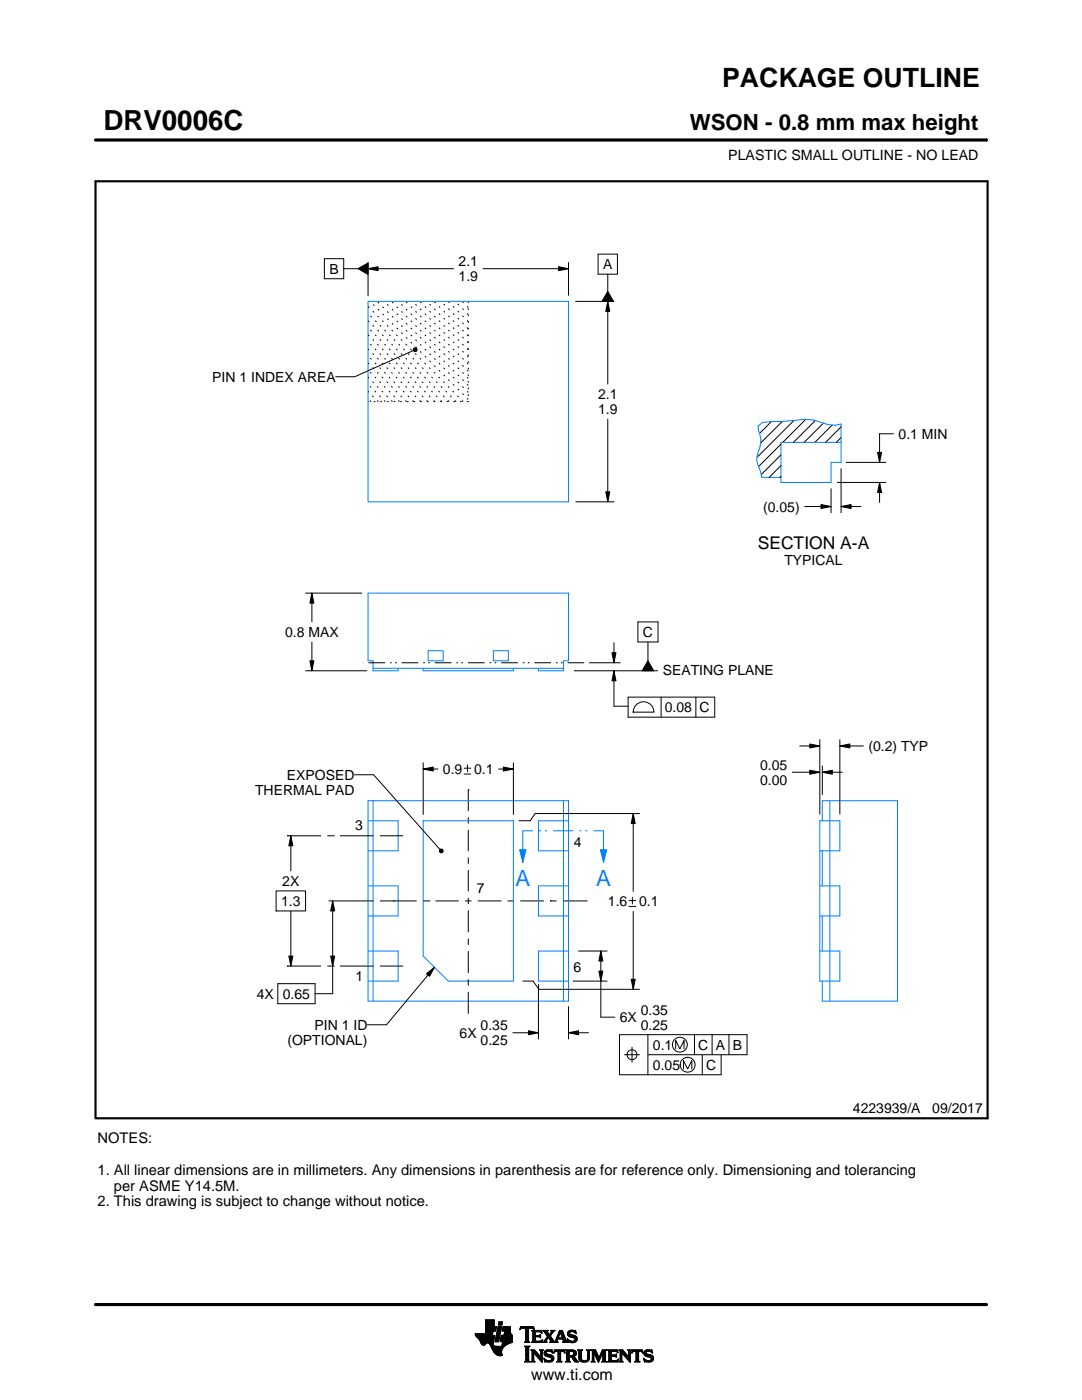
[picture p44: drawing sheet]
<svg xmlns="http://www.w3.org/2000/svg" width="216mm" height="279mm" viewBox="0 0 216 279" stroke-linecap="round" stroke-linejoin="round" font-family="sans-serif">
<defs><g id="words">
<text font-size="5.5" x="20.6" y="26">DRV0006C</text>
<text font-size="5.3" x="144.1" y="17.4">PACKAGE OUTLINE</text>
<text font-size="4.4" x="137.7" y="26">WSON - 0.8 mm max height</text>
<g font-size="4.4" fill="#0080ff">
<text x="102.8" y="176.9">A</text>
<text x="119" y="176.9">A</text>
</g>
<text font-size="3.5" x="151.2" y="109.6">SECTION A-A</text>
<text font-size="3.2" x="106" y="275.3">www.ti.com</text>
<g font-size="2.9">
<text x="19.5" y="228.2">NOTES:</text>
<text x="19.5" y="234.5">1. All linear dimensions are in millimeters. Any dimensions in parenthesis are for reference only. Dimensioning and tolerancing</text>
<text x="22.7" y="237.6">per ASME Y14.5M.</text>
<text x="19.5" y="240.8">2. This drawing is subject to change without notice.</text>
</g>
<g font-size="2.8">
<text x="145.3" y="32">PLASTIC SMALL OUTLINE - NO LEAD</text>
<text x="91.5" y="53.1">2.1</text>
<text x="120.3" y="53.7">A</text>
<text x="65.7" y="54.6">B</text>
<text x="91.5" y="56.1">1.9</text>
<text x="42.4" y="76.2">PIN 1 INDEX AREA</text>
<text x="119.3" y="79.6">2.1</text>
<text x="119.3" y="82.6">1.9</text>
<text x="179.3" y="87.6">0.1 MIN</text>
<text x="152.3" y="102.1">(0.05)</text>
<text x="156.5" y="112.7">TYPICAL</text>
<text x="56.9" y="127.1">0.8 MAX</text>
<text x="128.3" y="127.1">C</text>
<text x="132.2" y="134.7">SEATING PLANE</text>
<text x="132.7" y="142.1">0.08 C</text>
<text x="173.3" y="149.9">(0.2) TYP</text>
<text x="57.3" y="155.6">EXPOSED</text>
<text x="88.4" y="154.5">0.9</text>
<text x="94.6" y="154.5">0.1</text>
<text x="151.7" y="153.6">0.05</text>
<text x="50.9" y="158.6">THERMAL PAD</text>
<text x="151.7" y="156.6">0.00</text>
<text x="70.9" y="165.7">3</text>
<text x="114.5" y="169">4</text>
<text x="56.3" y="176.8">2X</text>
<text x="95.1" y="178.3">7</text>
<text x="56.1" y="180.8">1.3</text>
<text x="121.3" y="180.9">1.6</text>
<text x="127.5" y="180.9">0.1</text>
<text x="70.9" y="195.7">1</text>
<text x="114.5" y="194">6</text>
<text x="51.2" y="199.3">4X 0.65</text>
<text x="123.7" y="204">6X</text>
<text x="127.9" y="202.5">0.35</text>
<text x="57.3" y="208.5">(OPTIONAL)</text>
<text x="62.8" y="205.5">PIN 1 ID</text>
<text x="91.7" y="207.1">6X</text>
<text x="95.9" y="205.6">0.35</text>
<text x="95.9" y="208.6">0.25</text>
<text x="127.9" y="205.5">0.25</text>
<text x="130.3" y="209.5">0.1</text>
<text x="139.3" y="209.5">C A B</text>
<text x="130.3" y="213.5">0.05</text>
<text x="140.9" y="213.5">C</text>
<text x="170.2" y="222.2">4223939/A</text>
<text x="186" y="222.2">09/2017</text>
</g>
<text font-size=".3" x="106.5" y="28.1">SCALE 5.500</text>
</g></defs>
<path d="M119.8 169.6h1.3l-.7 2.5z" fill="#0080ff"/>
<path d="M119.8 169.6h1.3l-.7 2.5z" fill="none" stroke="#0080ff" stroke-width=".2"/>
<path d="M103.7 169.6h1.3l-.7 2.5z" fill="#0080ff"/>
<g fill="none" stroke="#0080ff" stroke-width=".2">
<path d="M73.4 60.1h40v40h-40zM167.8 88.3h-12v8h10v-4h2v-7.7l-1.1 .3-1.5-.2-2.9-.9-1.9-.1-4.2 .4h-2.2l-1.8 .2-.9 .7v.8a5 5 0 0 1-.1 4.7 4.9 4.9 0 0 0 .6 3.7l.2 1.1h3.8M74.4 133.4h38M79.4 133.4v.5h-5v-2h-1v-13.5h40v13.5h-1v2h-5v-.5M84.4 133.4v.5h18v-.5M85.4 129.9h3v2h-3zM98.4 129.9h3v2h-3zM73.4 159.8h40v40h-40zM74.4 159.8v40M112.4 159.8v40M165.6 159.8v40M73.4 176.8h6"/>
<path d="M73.4 163.8h6M79.4 163.8v6h-6M79.4 176.8v6h-6M84.4 163.8h18v32h-13l-5-5zM103.7 169.6h1.3l-.7 2.5zM106.3 165.8h-2v6.3M107.5 165.8h.4M108.7 165.8h.5M110.4 165.8h4M113.4 163.8h-6v6h6M113.4 176.8h-6v6h6M115.6 165.8h.4"/>
<path d="M116.8 165.8h.4M118.4 165.8h2v6.3M163.6 169.8h4v-6h-4v32h4v-6h-4M163.6 176.8h4v6h-4M164.1 163.8v-4h15v40h-15v-4M164.1 169.8v7M73.4 189.8h6M79.4 189.8v6h-6M113.4 189.8h-6v6h6M164.1 182.8v7"/>
</g>
<g fill="none" stroke="#000" stroke-width=".2">
<path d="M19.1 27.9h177.7M196.8 27.7v.5M64.7 51.6h3.9v4h-3.9zM68.6 53.6h2.8M71.4 53.6l2-1.1v2.3zM73.4 53.6l2-.4v.8zM73.4 52.4v6.6M73.4 53.6h17.1M96.4 53.6h17M111.4 53.2l2 .4-2 .4zM113.4 52.4v6.5M119.3 50.7h3.9v4h-3.9z"/>
<path d="M121.3 54.7v3.4M121.3 58.1l1.1 2h-2.3zM82.5 70l-11.7 5.2h-3.8M82.5 69.6l.3-.2 .3 .1 .2 .3-.2 .3-.3 .1-.3-.2zM114.9 60.1h7.6M121.3 60.1l.4 2h-.8zM121.3 60.1v16.5M120.9 98.1h.8l-.4 2zM121.3 83.6v16.5M153.9 84.1l-2.3 2.4M155.8 92.9l-2.3 2.4M155.8 90.8l-3.9 3.9"/>
<path d="M155.8 88.6l-4.4 4.5M155.8 95.1l-.2 .2M156.1 84.1l-4.3 4.3M158.4 83.9l-7.3 7.4M160.8 83.7l-4.6 4.6M162.7 83.9l-4.4 4.4M164.3 84.4l-3.8 3.9M165.8 97.5v4.8M166.1 84.8l-3.5 3.5M167.1 96.3h9.7M167.8 85.2l-3.1 3.1M167.8 93.5v8.8"/>
<path d="M167.8 87.3l-.9 1M168.9 92.3h7.9M175.1 90.3h.8l-.4 2zM175.5 96.3l.4 2h-.8zM175.5 96.3v4M178.3 86.6h-2.8v5.7M61 118.4h11.2M62.2 118.4l.4 2h-.8zM62.2 118.4v5.7M114.9 100.1h7.6M160.6 101.1h5.2M163.8 100.7l2 .4-2 .4z"/>
<path d="M167.8 101.1l2-.4v.8zM167.8 101.1h4M61 133.9h12.2M61.8 131.9h.8l-.4 2zM62.2 128.1v5.8M114.6 133.9h16.6M117.6 132.3h6.2M122.1 130.3h.8l-.4 2zM122.5 133.9l.4 2h-.8zM122.5 133.9v7h2.8M122.5 128.3v4M125.3 139.1h17.3v4h-17.3z"/>
<path d="M127.3 124.1h4v4h-4zM129.3 128.1v3.8M129.3 131.9l1.1 2h-2.3zM131.9 139.1v4M138.9 139.1v4M70.7 154.6h3.8l13.3 14.9M84.4 153.5l2-.4v.8zM84.4 152.2v10.3M84.4 153.5h3M92.6 153.3h1.3M92.6 154.5h1.3M93.3 152.6v1.4"/>
<path d="M93.4 157.6h.1M93.4 157.6v4.2M99.5 153.5h2.9M100.4 153.1l2 .4-2 .4zM102.4 152.2v10.3M126.8 140.9a2.08 2.08 0 0 1 2.3-.8 2.08 2.08 0 0 1 1.4 2h-4.2l.1-.6zM158.1 154.1h5.5M159.6 148.9h4M161.6 153.7l2 .4-2 .4zM161.6 148.5l2 .4-2 .4zM163.6 147.6v14.9M164.1 154.1l2-.4v.8z"/>
<path d="M164.1 152.9v5.7M164.1 154.1h4M167.6 148.9l2-.4v.8zM167.6 147.6v14.9M167.6 148.9h4.7M55.1 177.8h5.9v4h-5.9zM57.3 166.8h.1M57.3 166.8h6.8M58 166.8l.4 2h-.8zM58 166.8v7M65.3 166.8h1.3M65.6 179.8h9"/>
<path d="M66.4 179.8l.4 2h-.8zM66.4 179.8v18.5h-3.5M66.6 166.8h.1M67.8 166.8h6.8M75.8 179.8h7.3M75.8 166.8h4.6M78.5 179.8h.1M84.4 179.8h1.3M85.7 179.8h.1M86.9 179.8h4.7M87.7 169.6l.3-.2 .3 .1 .2 .3-.2 .3-.3 .1-.3-.2zM92.8 179.8h1.3"/>
<path d="M93.4 163.1v1.3M93.4 165.6v4.3M93.4 171.1v1.3M93.4 173.7v4.2M93.4 179.2v1.2M95.3 179.8h4.7M101.3 179.8h1.3M103.8 179.8h4.7M109.8 179.8h.1M109.8 179.8h1.2M112.3 179.8h4.7M117 179.8h.1"/>
<path d="M125.5 179.7h1.3M126.2 179.1v1.3M126.4 162.4l.4 2h-.8zM126.4 162.4v15.5M127.6 162.4h-20.8l-1 1.4h-2.2M55.4 196.3h7.5v4h-7.5zM57.3 192.8h.1M57.3 192.8h6.8M57.6 190.8h.8l-.4 2zM58 181.8v11M65.3 192.8h1.3M66 190.8h.8l-.4 2z"/>
<path d="M66.6 192.8h.1M67.8 192.8h6.8M75.8 192.8h4.6M85.1 194.3l1.6-1.3-1 1.8zM86.7 193l-9.6 11.5h-3.8M93.4 181.7v4.3M93.4 187.3v1.3M93.4 189.8v4.4M93.4 195.4v1.3M93.4 198v4.3M104.3 195.8h2.1l1.1 1.6h20.1M107.4 196.5v10.9"/>
<path d="M114.4 195.8h6.7M115.4 189.8h5.7M119.5 193.8h.8l-.4 2zM119.9 189.8l.4 2h-.8zM119.9 189.8v13.2h2.8M125.5 180.9h1.3M126 195.4h.8l-.4 2zM126.4 181.9v15.5M102.3 206.1h5.1M105.4 205.7l2 .4-2 .4zM113.4 206.1l2-.4v.8zM113.4 200.9v6.5"/>
<path d="M113.4 206.1h4M124.6 210.5h3M126.1 209v3M129.3 210.5h19.8v-4h-25.5v8h20.3v-4M129.3 206.5v8M134.8 209.3v-1.6l.9 1.6 .8-1.6v1.6M136.4 213.3v-1.6l.8 1.6 .8-1.6v1.6M138.6 206.5v4M140.1 210.5v4M142.1 206.5v4M145.5 206.5v4M94.8 266.2h3.5"/>
<path d="M94.8 266.3h3.5M94.9 266.4h3.3M94.9 266.5h3.8l-.2 1.2M94.9 266.5h3.8M95 266.6h3.7M95 266.7h3.7M95.1 266.8h3.6M95.2 266.9h3.4M95.3 267h3.3M95.4 267.1h3.2M95.5 267.2h3.1M95.6 267.3h3"/>
<path d="M95.7 267.4h2.8M95.7 267.5h2.8M95.8 267.6h2.7M95.8 267.7h2.7M95.9 267.8h2.6M95.9 267.9h2.5M95.9 268h2.5M96 268h1.1M96 268.1h1M96.1 268.2h.8M96.1 268.3h.7M96.2 268.4h.6"/>
<path d="M96.3 268.4h.4M96.9 266.1h1.4M96.9 266h1.4M96.9 265.9h1.4M96.9 265.8h1.5M96.9 265.7h1.5M96.9 264.7l2.2 .1-.2 .9h-.5l-.2 .8M96.9 265.6h2M96.9 265.5h2M96.9 265.4h2M96.9 265.3h2.1M96.9 265.2h2.1"/>
<path d="M96.9 265.1h2.1M96.9 265h2.1M96.9 264.9h2.1M96.9 264.8h2.2M96.9 264.6h1.7M96.9 264.5h1.7M96.9 264.4h1.7M96.9 264.3h1.7M96.9 264.2h1.7M96.9 264.1h1.7M96.9 264h1.7M96.9 263.9h1.7"/>
<path d="M96.9 263.8h1.7M96.9 263.7h1.7M96.9 263.6h1.7M96.9 263.5h1.7M96.9 263.4h1.7M97.5 268h.9M97.6 268.1h.8M97.7 268.2h.7M97.7 268.3h.7M97.8 268.4h.6M97.9 268.5h.6M97.9 268.6h.7"/>
<path d="M98 268.7h1.1M98 268.8h2.6M98 268.8h2.5M98.1 268.9h2.3M98.1 269h2.3M98.1 269.1h2.2M98.2 269.2h2.1M98.2 269.2h2M98.2 269.3h2M98.3 269.4h1.9M98.3 269.5h1.8M98.4 269.6h1.7"/>
<path d="M98.4 268v.4l.3 .2 2 .1M98.5 269.7h1.6M98.5 267.7l-.1 .3M98.5 269.8h1.6M98.6 269.9h1.5M98.6 264.8v-1.4h-1.7v2.8h-2.1l.1 .3 .8 .9 .6 1h.4l.5-.4 .4 .1 1 1.8 .8 .6h.8l-.1-1.1 .8-.9M98.6 270h1.5M98.7 270h1.4M98.8 270.1h1.3M98.8 267.7h.7M98.8 267.6h.7M98.8 267.5h.7"/>
<path d="M98.9 270.2h1.2M98.9 267.4h.7M98.9 267.3h.7M98.9 267.2h.7M98.9 267.1h.7M98.9 267h.7M98.9 270.3h1.3M99 266.9h.6M99 266.9h.7M99 266.8h.7M99 266.7h.7M99 266.6h.7"/>
<path d="M99 266.5h.7M99.1 270.4h1.1M99.1 266.4h.7M99.1 266.3h.7M99.1 266.2h.7M99.1 266.1h.7M99.1 266h.7M99.2 265.9h.7M99.2 265.8h.7M99.2 270.4h1M99.2 265.7h.7M99.2 265.6h.7"/>
<path d="M99.2 265.5h.7M99.3 265.4h.6M99.3 265.4h.7M99.3 265.3h.7M99.3 265.2h.7M99.3 265.1h.7M99.3 265h.7M99.4 270.5h.8M99.4 264.9h.7M99.4 264.8h.7M99.4 264.8h.7l-.6 3h-.7zM99.4 264.5l.2-.7h.7l-.2 .7h-.7"/>
<path d="M99.5 264.4h.6M99.5 264.3h.7M99.5 264.2h.7M99.5 264.1h.7M99.5 264h.7M99.5 263.9h.7M99.6 263.8h.7M99.8 270.6h.1M99.8 267.7h2.4M99.8 267.6h2.4M99.8 267.5h2.4M99.9 267.4h2.3"/>
<path d="M99.9 267.3h2.3M99.9 267.2h2.3M99.9 267.1h2.3M99.9 267h2.3M99.9 266.9h2.3M100 266.9h2.2M100 266.8h2.2M100 266.7h2.2M100 266.6h2.2M100 266.5h2.2M100.1 268.6h.7M100.2 268.5h.7"/>
<path d="M100.2 268.4h.8M100.2 268.4h.9M100.2 268.3h1M100.2 268.2h1.2M100.2 265.6h1.6M100.2 268.1h1.4M100.2 265.5h1.6M100.2 268h1.6M100.3 265.4h1.5M100.3 268h1.7M100.3 267.9h1.9M100.3 265.3h1.5"/>
<path d="M100.3 267.8h1.9M100.3 265.2h1.5M100.3 265.1h1.5M100.3 265h1.5M100.4 264.9h1.4M100.4 264.8h1.4M100.6 266.5l.1-.8h-.5l.2-.9h1.4l.1 1.1 .3 .6v1.4l-1.3 .6M100.6 266.4h1.5M100.6 266.3h1.4M100.6 266.2h1.4M100.6 266.1h1.3M100.7 266h1.2"/>
<path d="M100.7 265.9h1.2M100.7 265.8h1.1M100.7 265.7h1.1M102.2 266.5h-2.2l-.2 1.1 .1 .2h.4l-.2 .9M103.7 265.3h.1M103.8 265.2h.2M103.8 265h2.8M103.8 264.9h2.7M103.9 264.8h2.6M104.7 267.8h1M104.7 271.8h1.1M104.7 268.7h1"/>
<path d="M104.8 267.7h.7M104.8 271.7h.8M104.9 265.2h.6M104.9 268.9h.6M104.9 267.6h.6M104.9 267.5l-.2 .3M104.9 267.5h.6M104.9 267.4h.6M104.9 267.3h.6M104.9 267.2h.6M104.9 267.1h.6M104.9 267h.6"/>
<path d="M104.9 266.8h.6M104.9 266.7h.6M104.9 266.6h.6M104.9 266.5h.6M104.9 266.4h.6M104.9 266.3h.6M104.9 266.2h.6M104.9 266.1h.6M104.9 265.9h.6M104.9 265.8h.6M104.9 265.7h.6M104.9 265.6h.6"/>
<path d="M104.9 265.5h.6M104.9 265.4h.6M104.9 265.3h.6M104.9 271.5h.6M104.9 269h.6M104.9 271.4h.6M104.9 271.4v-2.4l-.2-.4h1.1l-.3 .4v2.4M104.9 271.4l-.2 .4h1.1l-.3-.4M104.9 271.3h.6M104.9 271.2h.6M104.9 271.1h.6M104.9 271h.6"/>
<path d="M104.9 270.9h.6M104.9 270.8h.6M104.9 270.6h.6M104.9 270.5h.6M104.9 270.4h.6M104.9 270.3h.6M104.9 270.2h.6M104.9 270.1h.6M104.9 270h.6M104.9 269.9h.6M104.9 269.8h.6M104.9 269.6h.6"/>
<path d="M104.9 269.5h.6M104.9 269.4h.6M104.9 269.3h.6M104.9 269.2h.6M104.9 269.1h.6M105.5 267.5l.2 .3M105.5 267.5v-2.3l.7-.1 .4 .3-.1-.6h-2.6l-.1 .6 .4-.3 .7 .1v2.3M105.7 267.8h-1M105.9 271.8h.8M105.9 269.4h.8M106.1 269.5h.7M106.1 267.8h2"/>
<path d="M106.1 271.7h.5M106.2 269.6h.7M106.2 271.5h.3M106.2 265.6h1.8M106.2 269.8h.8M106.2 271.4h.3M106.2 271.4l-.3 .4h.8l-.2-.4M106.2 271.3h.3M106.2 271.2h.3M106.2 271.1h.3M106.2 271h.3M106.2 270.9h.3"/>
<path d="M106.2 270.8h.3M106.2 270.6h.3M106.2 270.5h.3M106.2 270.4h.3M106.2 270.3h.3M106.2 270.2h.3M106.2 270.1h.3M106.2 270h1M106.2 269.9h.9M106.2 269.8v1.6M106.2 269.8l-.3-.4h.8l1.2 1.4M106.3 267.7h1.8"/>
<path d="M106.3 265.7h1.8M106.3 267.6h.6M106.3 265.8h.6M106.3 267.5l-.2 .3M106.3 267.5h.5M106.3 267.4h.5M106.3 267.3h.5M106.3 267.2h.5M106.3 267.1h.5M106.3 267h.5M106.3 266.8h.5M106.3 266.7h1.6"/>
<path d="M106.3 266.6h1.6M106.3 266.5h.5M106.3 266.4h.5M106.3 266.3h.5M106.3 266.2h.5M106.3 266.1h.5M106.3 265.9h.5M106.4 265.2h.2M106.5 270h.1M106.5 270v1.4M106.5 265.3h.1M106.6 270.1h.7"/>
<path d="M106.7 270.2h.7M106.8 270.3h.7M106.8 265.9l.2-.1h.6l.6 .2-.2-.5h-1.9l.2 .3v1.7M106.8 265.9v.6h.8l.3-.2v.7M106.9 270.4h.7M107 270.5h.7M107.1 270.6h.7M107.2 270.8h1M107.3 270.9h.9M107.4 271h.8M107.5 271.1h.7M107.6 271.2h.6"/>
<path d="M107.6 266.5h.3M107.7 271.3h.5M107.7 269.4h.7M107.7 266.8h.2M107.7 267.6h.5M107.8 266.4h.1M107.8 271.4h.4M107.8 267h.1M107.8 265.8h.3M107.8 269.5h.5M107.9 271.5h.3M107.9 269.6h.3"/>
<path d="M107.9 267l-.3-.2h-.8l.1 .8h.9l.5-.2M107.9 269.8h.3M107.9 270.6h.3M107.9 270.5h.3M107.9 270.4h.3M107.9 270.3h.3M107.9 270.2h.3M107.9 270.1h.3M107.9 270h.3M107.9 269.9h.3M107.9 269.8v1M107.9 269.8l-.2-.4h.7l-.2 .4"/>
<path d="M108 271.7h.2M108 265.9h.1M108 267.5h.2M108.1 271.8h.1M108.1 266.1h.1M108.2 267.4h.1M108.2 269.8v2.1l-1.7-1.9M108.2 267.8h.9M108.3 267.4l-.2 .5-2-.1M108.3 265.6h1M108.5 267.7h.5M108.5 271.1l.8 .4h.5l.2-.2-.1-.3-1-.4-.3-.3 .1-.7 .8-.2 .5 .1 .2-.1 .1 .6-.9-.3-.3 .1-.1 .3 1.3 .4 .2 .6"/>
<path d="M108.5 271.1h.1M108.5 265.7h.7M108.5 271.2h.2M108.6 271.3h.2M108.6 270.1h.4M108.6 270h.4M108.6 270.2h.6M108.6 267.6h.4M108.6 271.4h.4M108.6 269.9h.4M108.6 270.3h1M108.6 265.8h.7"/>
<path d="M108.6 271.5h.8M108.6 269.8h.5M108.7 271.7h1.5M108.7 270.4h1.3M108.7 267.5h.3M108.7 271.8h.1M108.7 265.9h.6M108.7 269.6h1.5M108.8 267.4h.3M108.8 270.5h1.5M108.8 266.1h.6M108.8 269.5h1.4"/>
<path d="M108.8 267.3h.4M108.9 266.2h.6M108.9 267.2h.4M108.9 266.3h.6M108.9 270.6h1.5M109 267.1h.3M109 266.4h1M109.1 271.8h.9M109.1 269.4h.7M109.1 267h.9M109.1 266.5h.8M109.1 267.8h-.9"/>
<path d="M109.2 266.8h.8M109.2 266.6h.6M109.2 266.7h.7M109.2 266.7l-.6 .9-.4 .2M109.3 270.8h1.1M109.5 267.1h.6M109.6 267.2h.6M109.7 271.5h.7M109.7 267.3h.6M109.7 267.8l.2-.1-.5-.8-.4 .8 .1 .1M109.7 267.8h1.6M109.7 266.3h.4"/>
<path d="M109.7 267.4h.6M109.8 270.9h.7M109.8 266.2h.3M109.8 266.6l.9 1.2 1-2.3h.5l.8 2.1 .3 .2M109.8 267.5h.6M109.9 266.1h.3M109.9 269.8h.4M109.9 267.6h.6M109.9 267.7h.7M109.9 271.4h.5M109.9 265.9h.4M110 271h.5"/>
<path d="M110 265.6h.7M110 265.9l-.4 .5-.4-.6 .2-.3h-1.1l.9 1.2M110 265.9l.1-.2-.2-.2h.8l-.9 1.1M110 271.3h.5M110 265.8h.4M110 271.1h.5M110 271.2h.5M110.1 269.4h.1M110.1 265.7h.4M110.1 269.9h.2M110.2 270h.1M110.5 270h.1"/>
<path d="M110.5 269.9h.2M110.5 271.1l-.3 .6-.7 .2-.6-.2-.2 .1-.2-.7M110.5 269.8h.3M110.6 269.6h2.1M110.6 269.5h2M110.6 269.4h2M110.7 267.7h.5M110.8 267.6h.4M110.9 267.5h.3M110.9 267.4h.3M111 267.3h.3M111 267.2h1.8"/>
<path d="M111 267.1h1.8M111.1 267h.3M111.1 271.8h1M111.1 266.8h.4M111.2 266.7h.3M111.2 267.5l.1-.2h1l.1 .2M111.2 267.5v.3h.1M111.2 266.6h.3M111.3 266.5h.3M111.3 271.7h.6M111.3 266.4h.3M111.3 271.5h.6"/>
<path d="M111.3 267.8h-1.6M111.3 269.8h.6M111.4 266.3h.3M111.4 271.4h.5M111.4 271.4l-.1-1.7h-.4l-.4 .4 .2-.7h1.9l.1 .7-.4-.4h-.4v1.7M111.4 270.5h.5M111.4 270.4h.5M111.4 270.3h.5M111.4 270.2h.5M111.4 270.1h.5M111.4 270h.5M111.4 269.9h.5"/>
<path d="M111.4 271.4l-.3 .4h1l-.2-.4M111.4 271.3h.5M111.4 271.2h.5M111.4 271.1h.5M111.4 271h.5M111.4 270.9h.5M111.4 270.8h.5M111.4 270.6h.5M111.4 266.2h.3M111.4 266.1h.4M111.5 265.9h.9M111.5 265.8h.8"/>
<path d="M111.6 265.7h.7M111.6 265.6h.6M111.8 265.9l.4 1.1h-.8zM111.9 266.1h.5M111.9 266.2h.5M111.9 266.3h.6M112 266.4h.5M112 266.5h.6M112.1 266.6h.5M112.1 266.7h.6M112.1 266.8h.6M112.2 267h.5"/>
<path d="M112.2 267.8h1.1M112.3 267.3h.6M112.3 267.4h.6M112.4 267.5h.6M112.4 267.5v.3h-.2M112.4 269.8h.3M112.4 267.6h.6M112.4 267.7h.7M112.6 269.9h.1M112.6 270h.2M112.8 271.8h1M112.8 269.4h1.6"/>
<path d="M113 269.5h1.7M113 271.7h.7M113 269.6h1.9M113 271.5h.6M113 269.8h.6M113 271.4h.6M113 271.4l-.2 .4h1l-.2-.4M113 271.3h.6M113 271.2h.6M113 271.1h.6M113 271h.6M113 270.9h.6"/>
<path d="M113 270.8h1.5M113 270.6h1.6M113 270.5h1.8M113 270.4h.6M113 270.3h.6M113 270.2h.6M113 270.1h.6M113 270h.6M113 269.9h.6M113 269.8v1.6M113 269.8l-.2-.4h1.5l.5 .2 .2 .3v.4l-.2 .3-.4 .1M113.2 267.3h.2"/>
<path d="M113.2 267.4h.3M113.2 266.2h.5M113.2 266.3h.6M113.2 266.1h.5M113.3 267.5h.3M113.3 267.8h-1.1M113.3 266.4h.9M113.3 265.9h.4M113.3 267.6h.6M113.3 266.5h1.3M113.3 267.7h1.6M113.3 265.8h.5"/>
<path d="M113.3 267.8h.2M113.4 266.6h1.5M113.4 265.7h1.5M113.4 265.7l.5-.2 .7 .1 .2-.1 .1 .7-.7-.4h-.4l-.1 .3 .1 .2 .9 .2 .4 .3 .1 .5-.3 .5-.6 .2-.7-.2-.2 .1-.2-.7 .9 .5 .4-.1 .2-.3-.1-.3-1.2-.4-.2-.5zM113.5 266.7h1.5M113.5 265.6h1.4M113.6 271.4v-.6h.4l.7 .9 .8 .1M113.6 269.9l.1-.2 .7 .2v.4l-.4 .2M113.6 269.9v.6M113.7 267.8h1.1M113.8 266.8h1.3M113.8 265.5h.6"/>
<path d="M114 268h.4M114.1 270.9h.6M114.2 271h.6M114.2 271.1h.7M114.3 271.2h.6M114.3 267h.8M114.3 269.8h.7M114.3 270.4h.6M114.4 271.3h.6M114.4 270.7l1.1 1.1M114.4 270.7h.1M114.4 271.4h.7"/>
<path d="M114.4 269.9h.6M114.4 270.3h.6M114.5 267.6h.5M114.5 270.2h.5M114.5 270h.5M114.5 265.8h.4M114.5 270.1h.5M114.5 271.5h.7M114.6 271.7h.7M114.6 267.1h.6M114.6 267.5h.5M114.7 267.2h.5"/>
<path d="M114.7 267.4h.5M114.7 265.9h.3M114.7 267.3h.5M114.7 271.8h.8M114.8 266.1h.2M114.9 266.2h.1M115.3 269.4h.9M115.4 269.5h.7M115.5 269.6h.5M115.5 269.8h.5M115.5 269.8v1.4l.4 .5 .6 .2 .6-.1 .4-.3 .1-.5M115.5 271h.5"/>
<path d="M115.5 270.9h.5M115.5 270.8h.5M115.5 270.6h.5M115.5 270.5h.5M115.5 270.4h.5M115.5 270.3h.5M115.5 270.2h.5M115.5 270.1h.5M115.5 270h.5M115.5 269.9h.5M115.5 269.8l-.2-.4h.9l-.2 .4M115.5 271.1h.5"/>
<path d="M115.5 271.2h.5M115.5 271.3h.6M115.6 271.4h.6M115.7 271.5h.8M115.8 271.7h1.5M116 271l.2 .4 .4 .2 .5-.2 .2-.4M116 269.8v1.2M116 271.8h1.1M116.8 271.5h.6M117 269.4h.8M117.1 271.4h.4M117.2 269.5h.5"/>
<path d="M117.2 271.3h.4M117.2 269.6h.4M117.2 271.2h.4M117.2 271.1h.4M117.3 269.8h.3M117.3 271h.3M117.3 270.9h.3M117.3 270.8h.3M117.3 270.6h.3M117.3 270.5h.3M117.3 270.4h.3M117.3 270.3h.3"/>
<path d="M117.3 270.2h.3M117.3 270.1h.3M117.3 270h.3M117.3 269.9h.3M117.6 269.8l.2-.4h-.8l.2 .3 .1 1.3M117.6 269.8v1.2M118 271.8h.7M118 269.4h.8M118.1 269.5h.8M118.1 271.7h.5M118.2 269.6h.7M118.2 271.5h.3"/>
<path d="M118.2 269.8h.8M118.2 271.4h.3M118.2 269.8l-.2-.4h.8l.7 1.6 .7-1.6h.9l-.3 .4M118.2 271.4l-.2 .4h.7l-.2-.4M118.2 271.3h.3M118.2 271.2h.3M118.2 271.1h.3M118.2 271h.3M118.2 270.9h.3M118.2 270.8h.3M118.2 270.6h.3M118.2 270.5h.3"/>
<path d="M118.2 270.4h.3M118.2 270.3h.3M118.2 270.2h.3M118.2 270.1h.3M118.2 270h.9M118.2 269.9h.8M118.2 269.8v1.6M118.6 270.1h.5M118.6 270.2h.6M118.7 270.3h.5M118.7 270.4h.6M118.8 270.5h.5"/>
<path d="M118.8 270.6h.6M118.9 270.8h.5M118.9 270.9h.6M119 271h.8M119 271.1h.8M119.1 271.2h.6M119.1 271.3h.6M119.2 271.4h.4M119.2 271.5h.4M119.3 271.7h.2M119.3 271.8h.2M119.6 270.9h.3"/>
<path d="M119.6 270.8h.3M119.7 270.6h.3M119.7 270.5h.3M119.8 270.4h.3M119.8 270.3h.3M119.9 270.2h.3M119.9 270.1h.3M120 270h.8M120 269.9h.8M120 269.8h.8M120.1 271.8h1M120.1 269.6h.7"/>
<path d="M120.1 269.5h.8M120.2 269.4h.9M120.2 271.7h.7M120.3 271.5h.5M120.3 271.4h.5M120.3 271.4l-.2 .4h1l-.3-.4M120.3 271.4v-1.5l-.9 2-.9-2v1.5M120.3 271.3h.5M120.3 271.2h.5M120.3 271.1h.5M120.3 271h.5M120.3 270.9h.5"/>
<path d="M120.3 270.8h.5M120.3 270.6h.5M120.3 270.5h.5M120.3 270.4h.5M120.3 270.3h.5M120.3 270.2h.5M120.3 270.1h.5M120.8 269.8v1.6M121.2 271.8h2M121.2 269.4h1.9M121.4 269.5h1.8M121.4 271.7h1.9"/>
<path d="M121.5 269.6h1.7M121.5 271.5h1.8M121.5 269.8h.5M121.5 271.4h.5M121.5 269.8l-.3-.4h1.9l.2 .6M121.5 269.9h.5M121.5 269.8v1.6M121.5 271.3h.5M121.5 271.2h.5M121.5 271.1h.5M121.5 271h.5M121.5 270.9h.5"/>
<path d="M121.5 270.8h.5M121.5 270.6h1.5M121.5 270.5h1.5M121.5 270.4h1.5M121.5 270.3h.5M121.5 270.2h.5M121.5 270.1h.5M121.5 270h.5M122.6 270.4l.4-.2v.7l-.2-.2h-.8v.8h.2M122.9 270.8h.1M122.9 270.3h.1M123 269.8h.3"/>
<path d="M123.1 271.4h.3M123.2 269.9h.1M123.3 270h.1M123.3 270l-.4-.3h-.8l-.1 .7M123.3 271.3h.1M123.4 271.2h.1M123.4 271.2l-.2 .6h-2l.3-.4M123.4 271.2l-.3 .3h-.4M123.5 271.8h.8M123.5 269.4h.7M123.6 269.5h.7M123.7 271.7h.5"/>
<path d="M123.7 269.6h.7M123.7 271.5h.4M123.7 269.8h.8M123.7 271.4h.4M123.7 271.4l-.2 .4h.8l-.2-.4M123.7 271.3h.4M123.7 271.2h.4M123.7 271.1h.4M123.7 271h.4M123.7 270.9h.4M123.7 270.8h.4M123.7 270.6h.4"/>
<path d="M123.7 270.5h.4M123.7 270.4h.4M123.7 270.3h.4M123.7 270.2h.4M123.7 270.1h.4M123.7 270h1M123.7 269.9h.9M123.7 269.8v1.6M123.7 269.8l-.2-.4h.7l1.2 1.4 .1-1M124.1 270v1.4M124.1 270h.1M124.2 270.1h.6"/>
<path d="M124.2 270.2h.7M124.3 270.3h.7M124.4 270.4h.7M124.5 270.5h.7M124.6 270.6h.7M124.7 270.8h1.1M124.8 270.9h1M124.9 271h.9M125 271.1h.8M125.1 271.2h.7M125.2 271.3h.6M125.2 269.4h.8"/>
<path d="M125.3 271.4h.5M125.4 269.5h.5M125.4 271.5h.4M125.4 269.6h.4M125.5 269.8h.3M125.5 269.8l-.3-.4h.8l-.2 .4M125.5 270.4h.3M125.5 270.3h.3M125.5 270.2h.3M125.5 270.1h.3M125.5 270h.3M125.5 269.9h.3"/>
<path d="M125.5 270.6h.3M125.5 270.5h.3M125.5 271.7h.3M125.6 271.8h.2M125.8 269.8v2.1l-1.7-1.9M126 270h.1M126.1 269.9h.1M126.1 269.8h.3M126.1 269.6h2.1M126.2 269.5h2M126.2 269.4h2M126.6 271.8h1.1"/>
<path d="M126.9 271.7h.6M126.9 271.5h.5M126.9 269.8h.5M126.9 271.4h.5M126.9 271.4v-1.7h-.5l-.3 .4 .1-.7h1.9l.2 .7-.4-.4h-.5v1.7M126.9 270.5h.5M126.9 270.4h.5M126.9 270.3h.5M126.9 270.2h.5M126.9 270.1h.5M126.9 270h.5M126.9 269.9h.5"/>
<path d="M126.9 271.4l-.3 .4h1.1l-.3-.4M126.9 271.3h.5M126.9 271.2h.5M126.9 271.1h.5M126.9 271h.5M126.9 270.9h.5M126.9 270.8h.5M126.9 270.6h.5M128 269.8h.3M128.1 269.9h.2M128.2 270h.1M128.4 271.1h.1"/>
<path d="M128.4 271.2h.2M128.5 271.3h.2M128.5 270.1h.4M128.5 270h.4M128.5 270.2h.6M128.5 271.4h.4M128.5 269.9h.4M128.5 270.3h1M128.5 271.5h.8M128.5 269.8h.5M128.6 271.7h1.5M128.6 270.4h1.3"/>
<path d="M128.6 271.8h.1M128.6 269.6h1.5M128.7 270.5h1.5M128.7 269.5h1.4M128.8 270.6h1.5M128.9 271.8h1M129 269.4h.7M129.1 270.8l-.6-.4 .1-.7 .5-.3 .8 .1 .2-.1 .1 .7-.8-.4-.4 .1-.1 .2 1.3 .5 .2 .6M129.1 270.8l.8 .2v.4l-.7 .1-.8-.4M129.2 270.8h1.1M129.6 271.5h.7M129.6 270.9h.8"/>
<path d="M129.8 269.8h.4M129.8 271.4h.5M129.9 271h.5M129.9 271.3h.5M129.9 271.1h.5M129.9 271.2h.5M129.9 269.4h.2M130 269.9h.2M130.1 270h.1M130.4 271.1l-.3 .6-.7 .2-.6-.2-.2 .1-.2-.7"/>
<circle cx="126.1" cy="210.5" r=".99"/>
<circle cx="135.7" cy="208.5" r="1.49"/>
<circle cx="137.2" cy="212.5" r="1.49"/>
</g>
<g fill="#000">
<path d="M71.4 53.6l2-1.1v2.3zM73.4 53.6l2-.4v.8zM111.4 53.2l2 .4-2 .4zM82.5 69.6l.3-.2 .3 .1 .2 .3-.2 .3-.3 .1-.3-.2zM121.3 60.1l.4 2h-.8zM121.3 58.1l1.1 2h-2.3zM175.1 90.3h.8l-.4 2zM175.5 96.3l.4 2h-.8zM62.2 118.4l.4 2h-.8zM120.9 98.1h.8l-.4 2zM163.8 100.7l2 .4-2 .4zM167.8 101.1l2-.4v.8z"/>
<path d="M61.8 131.9h.8l-.4 2zM122.1 130.3h.8l-.4 2zM122.5 133.9l.4 2h-.8zM129.3 131.9l1.1 2h-2.3zM84.4 153.5l2-.4v.8zM100.4 153.1l2 .4-2 .4zM161.6 153.7l2 .4-2 .4zM161.6 148.5l2 .4-2 .4zM164.1 154.1l2-.4v.8zM167.6 148.9l2-.4v.8zM58 166.8l.4 2h-.8zM66.4 179.8l.4 2h-.8z"/>
<path d="M87.7 169.6l.3-.2 .3 .1 .2 .3-.2 .3-.3 .1-.3-.2zM126.4 162.4l.4 2h-.8zM57.6 190.8h.8l-.4 2zM66 190.8h.8l-.4 2zM85.1 194.3l1.6-1.3-1 1.8zM119.5 193.8h.8l-.4 2zM119.9 189.8l.4 2h-.8zM126 195.4h.8l-.4 2zM105.4 205.7l2 .4-2 .4zM113.4 206.1l2-.4v.8z"/>
</g>
<path d="M19.1 36.2h178v187h-178z" fill="none" stroke="#000" stroke-width=".43"/>
<path d="M19 27.9h177.8M19 260.3h177.8" fill="none" stroke="#000" stroke-width=".63"/>
<g fill="none" stroke="#000" stroke-width=".2" stroke-dasharray=".3 1" stroke-linecap="butt">
<path d="M93.4 60.1v20M93.4 79.7l-19.5-19.6M93.4 78.3l-18.1-18.2M93.4 76.9l-16.7-16.8M93.4 75.5l-15.3-15.4M93.4 74.1l-13.9-14M93.4 72.7l-12.5-12.6M93.4 71.3l-11.1-11.2M93.4 69.8l-9.6-9.7M93.4 68.4l-8.2-8.3M93.4 67l-6.8-6.9M93.4 65.6l-5.4-5.5"/>
<path d="M93.4 64.2l-4-4.1M93.4 62.8l-2.6-2.7M93.4 61.4l-1.2-1.3M74.1 80.1l-.7-.6M75.5 80.1l-2.1-2M76.9 80.1l-3.5-3.4M78.3 80.1l-4.9-4.8M79.7 80.1l-6.3-6.2M81.1 80.1l-7.7-7.6M82.5 80.1l-9.1-9.1M84 80.1l-10.6-10.5M85.4 80.1l-12-11.9"/>
<path d="M86.8 80.1l-13.4-13.3M88.2 80.1l-14.8-14.7M89.6 80.1l-16.2-16.1M91 80.1l-17.6-17.5M92.4 80.1l-19-18.9M93.4 80.1h-20"/>
</g>
<path d="M116.6 132.3h-44.1" fill="none" stroke="#000" stroke-width=".2" stroke-dasharray="3.3 1 .3 .7 .3 1" stroke-linecap="butt"/>
<use href="#words"/>
</svg>
